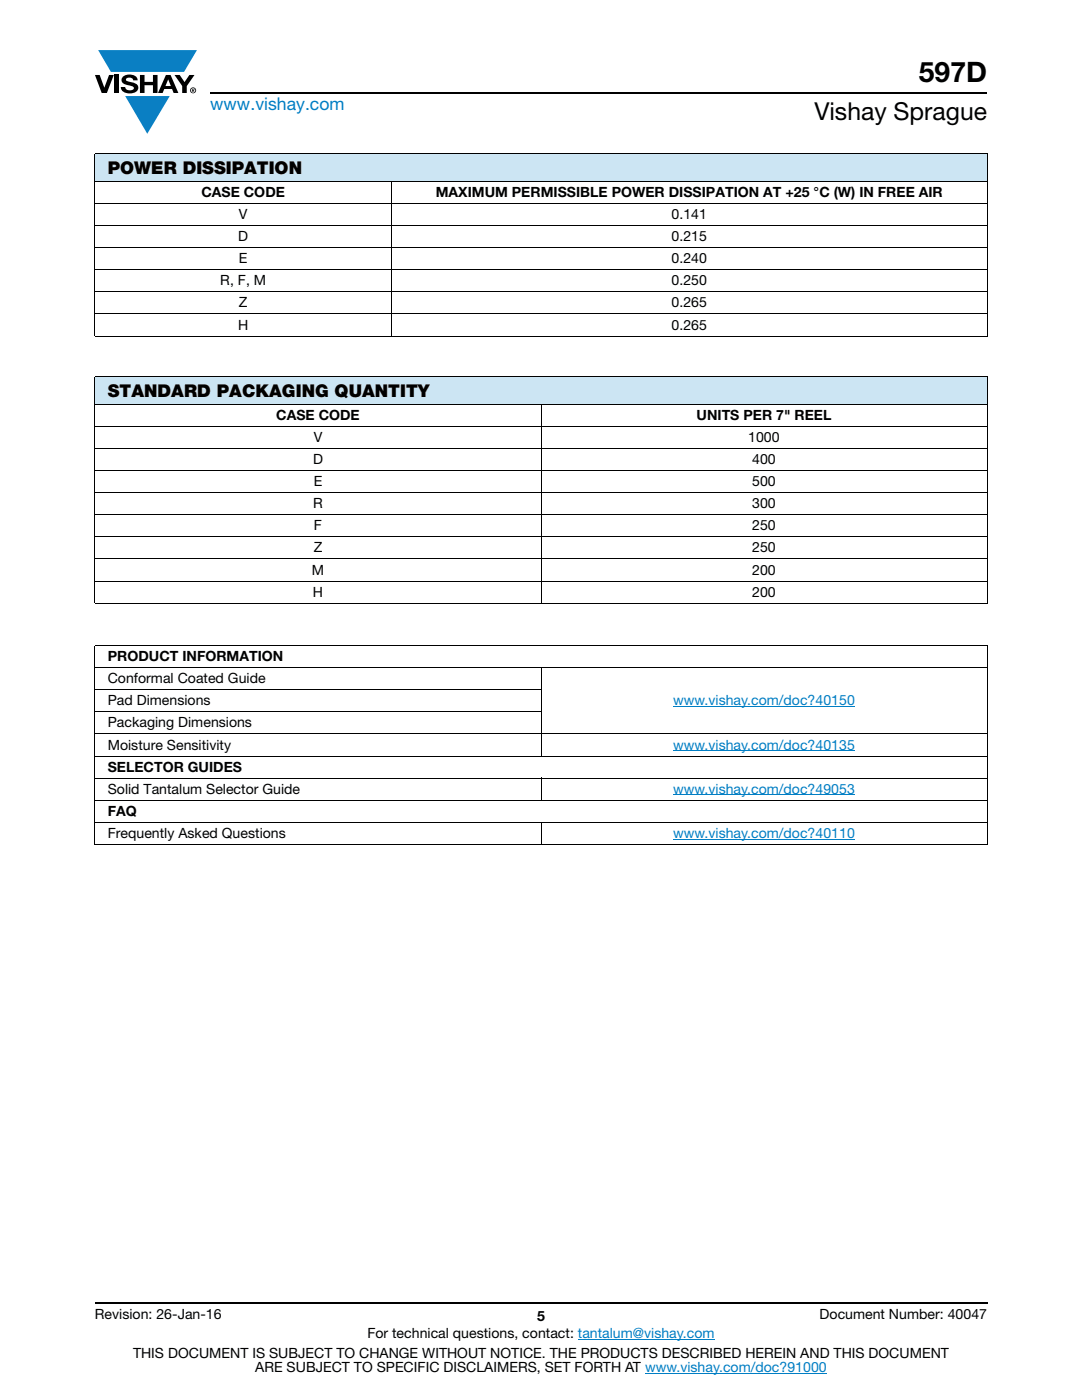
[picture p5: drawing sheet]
<svg xmlns="http://www.w3.org/2000/svg" width="216mm" height="279mm" viewBox="0 0 216 279" stroke-linecap="round" stroke-linejoin="round" font-family="sans-serif">
<defs><g id="words">
<text font-size="5.6" x="183.4" y="16.4">597D</text>
<text font-size="4.9" x="162.5" y="24">Vishay Sprague</text>
<text font-size="3.5" fill="#007ec4" x="42" y="21.9">www.vishay.com</text>
<g font-size="3.5">
<text x="21.5" y="34.8">POWER DISSIPATION</text>
<text x="21.5" y="79.3">STANDARD PACKAGING QUANTITY</text>
</g>
<g font-size="2.8">
<text x="40.2" y="39.3">CASE CODE</text>
<text x="87" y="39.3">MAXIMUM PERMISSIBLE POWER DISSIPATION AT +25 °C (W) IN FREE AIR</text>
<text x="47.7" y="43.7">V</text>
<text x="134" y="43.7">0.141</text>
<text x="47.5" y="48.1">D</text>
<text x="47.7" y="52.6">E</text>
<text x="134" y="48.1">0.215</text>
<text x="134" y="52.6">0.240</text>
<text x="44" y="57">R, F, M</text>
<text x="134" y="57">0.250</text>
<text x="47.5" y="65.8">H</text>
<text x="47.7" y="61.4">Z</text>
<text x="134" y="65.8">0.265</text>
<text x="134" y="61.4">0.265</text>
<text x="55.1" y="83.8">CASE CODE</text>
<text x="139" y="83.8">UNITS PER 7&quot; REEL</text>
<text x="62.6" y="88.2">V</text>
<text x="149.3" y="88.2">1000</text>
<text x="62.5" y="92.6">D</text>
<text x="150.1" y="92.6">400</text>
<text x="62.5" y="101.4">R</text>
<text x="62.6" y="97">E</text>
<text x="150.1" y="97">500</text>
<text x="150.1" y="101.4">300</text>
<text x="62.6" y="105.9">F</text>
<text x="150.1" y="105.9">250</text>
<text x="62.6" y="110.3">Z</text>
<text x="150.1" y="110.3">250</text>
<text x="62.2" y="114.7">M</text>
<text x="62.4" y="119.1">H</text>
<text x="150.1" y="119.1">200</text>
<text x="150.1" y="114.7">200</text>
<text x="21.5" y="132">PRODUCT INFORMATION</text>
<text x="21.5" y="136.4">Conformal Coated Guide</text>
<text x="21.5" y="140.8">Pad Dimensions</text>
<text x="21.5" y="145.2">Packaging Dimensions</text>
<text x="21.5" y="149.6">Moisture Sensitivity</text>
<text x="21.5" y="154">SELECTOR GUIDES</text>
<text x="21.5" y="158.4">Solid Tantalum Selector Guide</text>
<text x="21.5" y="162.8">FAQ</text>
<text x="21.5" y="167.2">Frequently Asked Questions</text>
<text x="18.9" y="263.3">Revision: 26-Jan-16</text>
<text x="107.2" y="263.6">5</text>
<text x="163.6" y="263.3">Document Number: 40047</text>
<text x="73.3" y="267.1">For technical questions, contact: tantalum@vishay.com</text>
<text x="26.5" y="271">THIS DOCUMENT IS SUBJECT TO CHANGE WITHOUT NOTICE. THE PRODUCTS DESCRIBED HEREIN AND THIS DOCUMENT</text>
<text x="50.9" y="273.8">ARE SUBJECT TO SPECIFIC DISCLAIMERS, SET FORTH AT www.vishay.com/doc?91000</text>
</g>
<g font-size="2.8" fill="#007ec4">
<text x="134.3" y="140.8">www.vishay.com/doc?40150</text>
<text x="134.3" y="149.6">www.vishay.com/doc?40135</text>
<text x="134.3" y="158.4">www.vishay.com/doc?49053</text>
<text x="134.3" y="167.2">www.vishay.com/doc?40110</text>
</g>
</g></defs>
<g fill="#0a7fc3">
<path d="M19.6 10h19.7l-2.6 4.3h-1.1h-13.5z"/>
<path d="M25 19.2h8.9l-4.5 7.5z"/>
</g>
<g fill="#000">
<path d="M18.9 15h1l.9 2.5 1-2.5h.9l-1.4 3.6h-1zM22.9 15h.9v3.6h-.9zM24.6 15.3a2.1 2.1 0 0 1 2.8 .3l.1 .4h-.9a.79 .79 0 0 0-.7-.5 .79 .79 0 0 0-.8 .4l.3 .3 1 .2a1.08 1.08 0 0 1 1.2 1 1.08 1.08 0 0 1-1.1 1.2 1.73 1.73 0 0 1-2.4-1.2h.9a.96 .96 0 0 0 .8 .6 .96 .96 0 0 0 .9-.4 1.31 1.31 0 0 0-1.2-.6 1.03 1.03 0 0 1-1.1-.6 1.03 1.03 0 0 1 .2-1.1zM27.9 15h.9v1.3h1.7v-1.3h.9v3.6h-.9v-1.6h-1.7v1.6h-.9zM34.8 15h1.1l.9 1.4 1-1.4h1l-1.5 2.2v1.4h-.9v-1.4z"/>
<path d="M33.6 15.9l.5 1.3h-1.1zM33.1 15l-1.6 3.6h1l.3-.8h1.5l.3 .8h1l-1.6-3.6z"/>
<path d="M38.4 17.8h.2v.2h-.2zM38.3 17.7v.7h.1v-.3l.4 .3-.2-.3 .2-.2-.1-.2z"/>
<path d="M38.1 18a.46 .46 0 0 1 .9 0 .46 .46 0 0 1-.9 0zM37.9 18a.6 .6 0 0 0 1.2 0 .6 .6 0 0 0-1.2 0z"/>
</g>
<path d="M42 18.6h155M18.9 260h178.1" fill="none" stroke="#000" stroke-width=".36"/>
<path d="M115.3 267.3h27.3M128.7 274h36.3" fill="none" stroke="#007ec4" stroke-width=".2"/>
<g fill="#cce5f3">
<path d="M18.9 30.7h178.1v5.5h-178.1z"/>
<path d="M18.9 75.2h178.1v5.5h-178.1z"/>
</g>
<path d="M134.3 141h36.3M134.3 149.8h36.3M134.3 158.6h36.3M134.3 167.5h36.3" fill="none" stroke="#007ec4" stroke-width=".2"/>
<g fill="none" stroke="#000" stroke-width=".2">
<path d="M18.9 30.7h178.1M18.9 36.2h178.1M18.9 30.8v36.2M78.1 36.1v31.1M197 30.8v36.2M18.9 40.6h178.1M18.9 45h178.1M18.9 49.4h178.1M18.9 53.8h178.1M18.9 58.3h178.1M18.9 62.7h178.1M18.9 67.1h178.1"/>
<path d="M18.9 75.2h178.1M18.9 75.3v45M197 75.3v45M18.9 80.7h178.1M18.9 85.1h178.1M18.9 89.5h178.1M18.9 93.9h178.1M18.9 98.3h178.1M107.9 80.6v39.9M18.9 102.7h178.1M18.9 107.1h178.1M18.9 111.5h178.1"/>
<path d="M18.9 116h178.1M18.9 120.4h178.1M18.9 128.8h178.1M18.9 133.2h178.1M18.9 137.7h89.1M18.9 128.9v39.5M107.9 133.2v17.8M197 128.9v39.5M18.9 142.1h89.1M18.9 146.5h178.1M18.9 150.9h178.1M18.9 155.3h178.1"/>
<path d="M18.9 159.7h178.1M107.9 155.2v4.6M18.9 164.1h178.1M18.9 168.5h178.1M107.9 164v4.6"/>
</g>
<use href="#words"/>
</svg>
